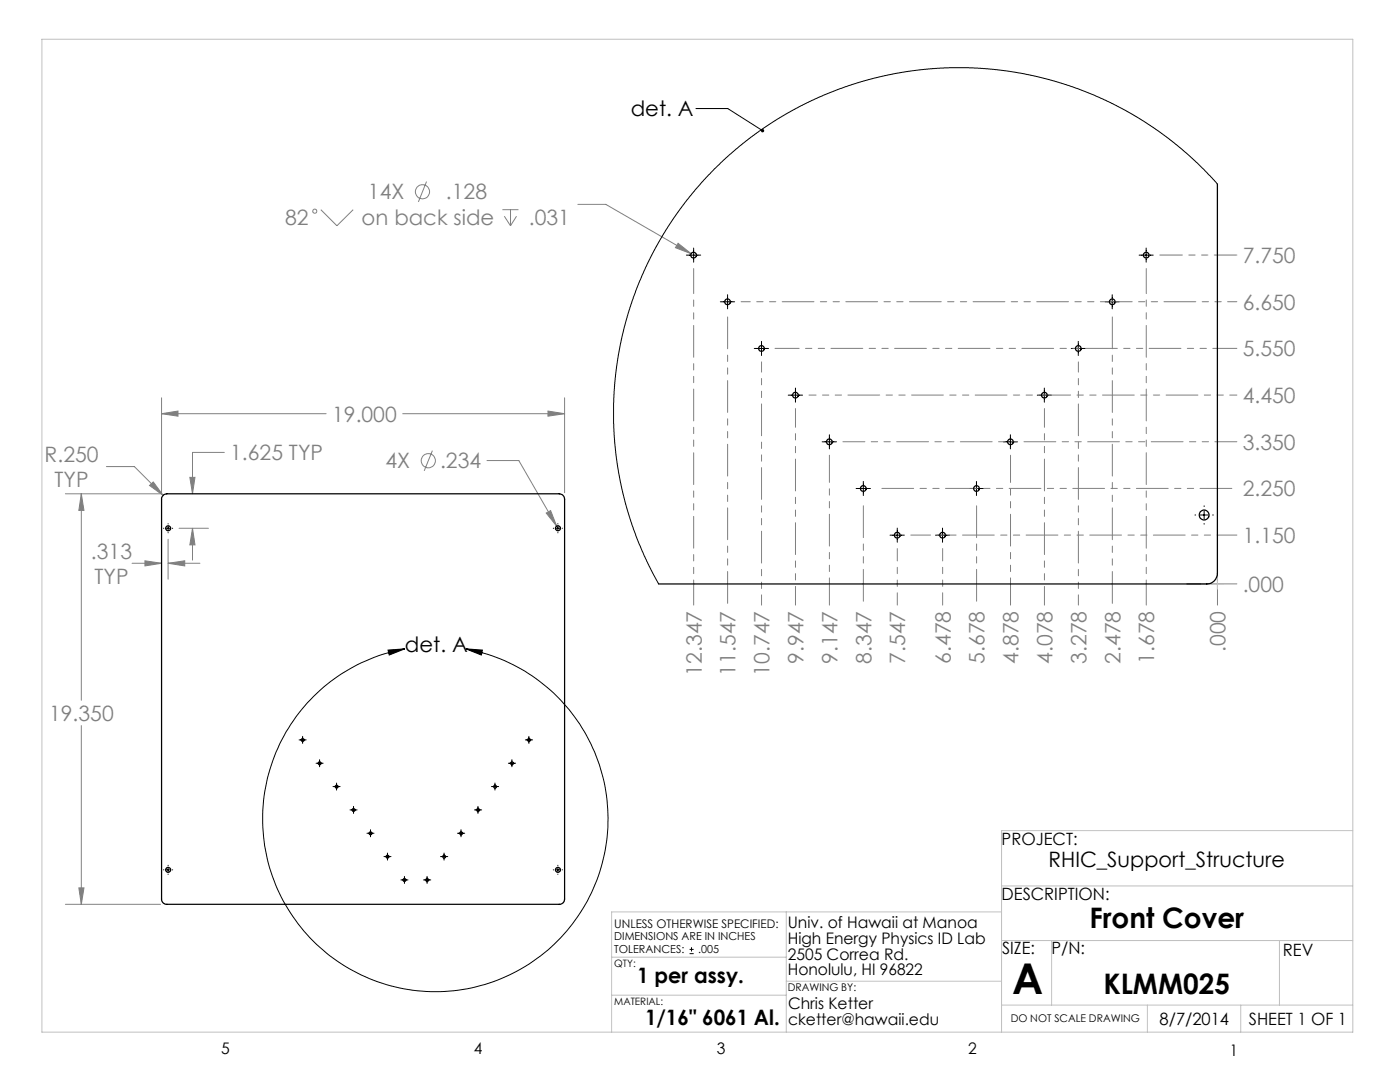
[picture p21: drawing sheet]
<svg xmlns="http://www.w3.org/2000/svg" width="279mm" height="216mm" viewBox="0 0 279 216" stroke-linecap="round" stroke-linejoin="round" font-family="sans-serif">
<defs><g id="words">
<text font-size="8.5" x="202" y="198.3">A</text>
<g font-size="5.6">
<text x="217.4" y="185.1">Front Cover</text>
<text x="220.2" y="198.4">KLMM025</text>
</g>
<g font-size="4.2">
<text x="125.9" y="23.2">det. A</text>
<text x="80.8" y="130.2">det. A</text>
<text x="209.3" y="173.1">RHIC_Support_Structure</text>
<text x="127.2" y="196.2">1 per assy.</text>
<text x="128.7" y="204.5">1/16&quot; 6061 Al.</text>
</g>
<g font-size="4.2" fill="#808080">
<text x="73.4" y="39.8">14X</text>
<text x="89" y="39.8">.128</text>
<text x="56.9" y="44.9">82</text>
<text x="72.2" y="44.9">on back side</text>
<text x="105.5" y="44.9">.031</text>
<text x="248" y="52.5">7.750</text>
<text x="248" y="61.8">6.650</text>
<text x="248" y="71.1">5.550</text>
<text x="248" y="80.4">4.450</text>
<text x="66.3" y="84.1">19.000</text>
<text x="248" y="89.7">3.350</text>
<text x="8.9" y="92.2">R.250</text>
<text x="45.9" y="91.9">1.625 TYP</text>
<text x="76.9" y="93.5">4X</text>
<text x="87.8" y="93.5">.234</text>
<text x="10.9" y="97.2">TYP</text>
<text x="248" y="99.1">2.250</text>
<text x="18.2" y="111.5">.313</text>
<text x="248" y="108.4">1.150</text>
<text x="18.9" y="116.5">TYP</text>
<text x="248" y="118.1">.000</text>
<text x="244.6" y="130.1" transform="rotate(-90 244.6 130.1)">.000</text>
<text x="140" y="134.8" transform="rotate(-90 140 134.8)">12.347</text>
<text x="146.8" y="134.8" transform="rotate(-90 146.8 134.8)">11.547</text>
<text x="153.6" y="134.8" transform="rotate(-90 153.6 134.8)">10.747</text>
<text x="160.4" y="132.5" transform="rotate(-90 160.4 132.5)">9.947</text>
<text x="167.1" y="132.5" transform="rotate(-90 167.1 132.5)">9.147</text>
<text x="173.9" y="132.5" transform="rotate(-90 173.9 132.5)">8.347</text>
<text x="180.7" y="132.5" transform="rotate(-90 180.7 132.5)">7.547</text>
<text x="189.7" y="132.5" transform="rotate(-90 189.7 132.5)">6.478</text>
<text x="196.5" y="132.5" transform="rotate(-90 196.5 132.5)">5.678</text>
<text x="203.3" y="132.5" transform="rotate(-90 203.3 132.5)">4.878</text>
<text x="210" y="132.5" transform="rotate(-90 210 132.5)">4.078</text>
<text x="216.8" y="132.5" transform="rotate(-90 216.8 132.5)">3.278</text>
<text x="223.6" y="132.5" transform="rotate(-90 223.6 132.5)">2.478</text>
<text x="230.4" y="132.5" transform="rotate(-90 230.4 132.5)">1.678</text>
<text x="9.8" y="143.8">19.350</text>
</g>
<g font-size="3.4">
<text x="199.9" y="168.5">PROJECT:</text>
<text x="199.9" y="179.6">DESCRIPTION:</text>
<text x="200" y="190.5">SIZE:</text>
<text x="209.9" y="190.5">P/N:</text>
<text x="256" y="190.8">REV</text>
<text x="231.4" y="204.5">8/7/2014</text>
<text x="249.2" y="204.5">SHEET 1 OF 1</text>
</g>
<g font-size="3.2">
<text x="157.2" y="185.1">Univ. of Hawaii at Manoa</text>
<text x="157.2" y="188.3">High Energy Physics ID Lab</text>
<text x="157.2" y="191.5">2505 Correa Rd.</text>
<text x="157.2" y="194.6">Honolulu, HI 96822</text>
<text x="157.3" y="201.4">Chris Ketter</text>
<text x="157.3" y="204.6">cketter@hawaii.edu</text>
<text x="44.2" y="210.4">5</text>
<text x="94.6" y="210.3">4</text>
<text x="143.1" y="210.4">3</text>
<text x="193.2" y="210.3">2</text>
<text x="245.4" y="210.6">1</text>
</g>
<text font-size="2.4" x="122.6" y="185.1">UNLESS OTHERWISE SPECIFIED:</text>
<g font-size="2.2">
<text x="122.6" y="187.6">DIMENSIONS ARE IN INCHES</text>
<text x="122.6" y="190.3">TOLERANCES:</text>
<text x="139.4" y="190.3">.005</text>
</g>
<g font-size="2.1">
<text x="157.2" y="197.8">DRAWING BY:</text>
<text x="201.7" y="204">DO NOT SCALE DRAWING</text>
</g>
<g font-size="2">
<text x="122.6" y="192.9">QTY:</text>
<text x="122.6" y="200.5">MATERIAL:</text>
</g>
</g></defs>
<g fill="none" stroke="#808080" stroke-width=".2">
<path d="M85.1 36.2l-1.6 4.1M64 41.8l3.2 3.2 3.3-3.2M100.3 41.8h3.2M100.6 43.1l1.3 1.9M101.9 41.8v3.2M103.1 43.1l-1.2 1.9M115.3 40.8h5.6l17 9.8M135.3 48.5l2.6 2.1-3.1-1.2zM32.2 79.4v18.9M112.7 79.4v18.9M13.1 98.5h18.9M16.2 98.5l.6 3.3h-1.1z"/>
<path d="M16.2 98.5v41.2M21.2 93.1h5.6l5.8 5.7M29.8 96.9l.8-.7 2 2.6zM32.2 82.5l3.3-.5v1zM32.2 82.6h32.9M37.9 95.2h1l-.5 3.3zM44.8 90.3h-6.4v8.2M80.4 82.6h32.3M86.3 89.9l-1.6 4M97.2 91.9h6.3l7.6 13.1M109.4 82l3.3 .5-3.3 .5zM26.4 112.4h5.8"/>
<path d="M28.9 111.9l3.3 .5-3.3 .5zM33.5 112.4l3.4-.5v1zM33.5 107.6v8M33.5 112.4h6.4M35.7 105.4h5.9M38.4 105.4l.5 3.3h-1zM38.4 105.4v6.4M109 102.4l.9-.5 1.2 3.1zM16.2 144.8v35.6M15.7 177.2h1.1l-.6 3.2zM13.1 180.4h18.9"/>
<circle cx="84.3" cy="38.3" r="1.42"/>
<circle cx="62.8" cy="42.1" r=".41"/>
<circle cx="85.5" cy="91.9" r="1.42"/>
</g>
<g fill="none" stroke="#000" stroke-width=".2">
<path d="M138.9 21.7h6.3l7 4.4M137 50.9h2.8M138.4 49.5v2.8M145.2 58.8v2.8M222 58.8v2.8M227.3 50.9h2.9M228.7 49.5v2.8M143.8 60.2h2.8M150.5 69.5h2.9M152 68.1v2.8M157.3 78.8h2.9M158.7 77.4v2.9"/>
<path d="M207 78.8h2.8M208.4 77.4v2.9M213.8 69.5h2.8M215.2 68.1v2.8M220.6 60.2h2.8M164.1 88.2h2.8M165.5 86.7v2.9M170.9 97.5h2.8M172.3 96.1v2.8M193.5 97.5h2.8M194.9 96.1v2.8M200.2 88.2h2.9"/>
<path d="M201.6 86.7v2.9M32.6 105.4h.1M33.1 105.4h.9M33.5 104.5v.1M33.5 105v.8M33.5 106.3h.1M34.4 105.4h.1M110.4 105.4h.1M110.9 105.4h.9M111.3 104.5v.1M111.3 105v.8M111.3 106.3h.1"/>
<path d="M112.2 105.4h.1M177.6 106.8h2.9M179.1 105.4v2.8M186.7 106.8h2.8M188.1 105.4v2.8M238.5 102.8h.1M239.5 102.8h1.7M240.3 100.9v.2M240.3 101.9v1.7M240.3 104.5v.1M242 102.8h.1M77.4 129.7l3.4-.2-3.1 1.2z"/>
<path d="M80.8 129.5a34.5 34.5 0 0 0-22.7 52.9 34.5 34.5 0 0 0 57.6 0 34.5 34.5 0 0 0-22.7-52.9M93 129.5l3.3 .2-.2 1zM59.7 147.6h1.4M60.4 146.9v1.4M63.1 152.3h1.4M63.8 151.6v1.4M66.5 157h1.4M67.2 156.2v1.5M98.1 157h1.4M98.8 156.2v1.5M101.5 152.3h1.4M102.2 151.6v1.4"/>
<path d="M104.8 147.6h1.5M105.6 146.9v1.4M32.6 173.6h.1M33.1 173.6h.9M33.5 172.6v.1M33.5 173.1v.9M33.5 174.4v.1M34.4 173.6h.1M69.8 161.6h1.5M70.6 160.9v1.4M73.2 166.3h1.4M73.9 165.6v1.4"/>
<path d="M76.6 170.9h1.4M77.3 170.2v1.4M80 175.6h1.4M80.7 174.9v1.4M84.5 175.6h1.5M85.2 174.9v1.4M87.9 170.9h1.5M88.6 170.2v1.4M91.3 166.3h1.4M92 165.6v1.4M94.7 161.6h1.4M95.4 160.9v1.4"/>
<path d="M110.4 173.6h.1M110.9 173.6h.9M111.3 172.6v.1M111.3 173.1v.9M111.3 174.4v.1M112.2 173.6h.1M137.6 190.3h.8M137.6 189.4h.8M138 189v.9"/>
</g>
<path d="M236.8 116.5h2.8M241.8 116.5h5M241.8 116.5h-5M243 115.7v5M243 115.7v-5M243 110.7v2.4" fill="none" stroke="#808080" stroke-width=".2" stroke-dasharray="6.3 1.3 1.3 1.3 1.3 1.3"/>
<path d="M231.5 50.9h15.3" fill="none" stroke="#808080" stroke-width=".2" stroke-dasharray="6.3 1.3 1.3 1.3 1.3 1.3" stroke-dashoffset="1.8"/>
<path d="M147.9 60.2h98.9" fill="none" stroke="#808080" stroke-width=".2" stroke-dasharray="6.3 1.3 1.3 1.3 1.3 1.3" stroke-dashoffset="4.5"/>
<path d="M154.7 69.5h92.1" fill="none" stroke="#808080" stroke-width=".2" stroke-dasharray="6.3 1.3 1.3 1.3 1.3 1.3" stroke-dashoffset="1.5"/>
<path d="M161.4 78.8h85.4" fill="none" stroke="#808080" stroke-width=".2" stroke-dasharray="6.3 1.3 1.3 1.3 1.3 1.3" stroke-dashoffset="4.9"/>
<path d="M168.2 88.1h78.6" fill="none" stroke="#808080" stroke-width=".2" stroke-dasharray="6.3 1.3 1.3 1.3 1.3 1.3" stroke-dashoffset="2"/>
<path d="M175 97.5h71.8" fill="none" stroke="#808080" stroke-width=".2" stroke-dasharray="6.3 1.3 1.3 1.3 1.3 1.3" stroke-dashoffset="-1"/>
<path d="M181.8 106.8h65" fill="none" stroke="#808080" stroke-width=".2" stroke-dasharray="6.3 1.3 1.3 1.3 1.3 1.3" stroke-dashoffset="2.4"/>
<path d="M138.4 53.6v67.1M228.8 53.6v67.1" fill="none" stroke="#808080" stroke-width=".2" stroke-dasharray="6.3 1.3 1.3 1.3 1.3 1.3" stroke-dashoffset="1.3"/>
<path d="M145.2 62.9v57.8M222 62.9v57.8" fill="none" stroke="#808080" stroke-width=".2" stroke-dasharray="6.3 1.3 1.3 1.3 1.3 1.3" stroke-dashoffset="-.3"/>
<path d="M152 72.2v48.5M215.2 72.2v48.5" fill="none" stroke="#808080" stroke-width=".2" stroke-dasharray="6.3 1.3 1.3 1.3 1.3 1.3" stroke-dashoffset="4.3"/>
<path d="M158.8 81.5v39.2M208.4 81.5v39.2" fill="none" stroke="#808080" stroke-width=".2" stroke-dasharray="6.3 1.3 1.3 1.3 1.3 1.3" stroke-dashoffset="2.6"/>
<path d="M165.5 90.8v29.9M201.7 90.8v29.9" fill="none" stroke="#808080" stroke-width=".2" stroke-dasharray="6.3 1.3 1.3 1.3 1.3 1.3" stroke-dashoffset=".9"/>
<path d="M172.3 100.2v20.5M194.9 100.2v20.5" fill="none" stroke="#808080" stroke-width=".2" stroke-dasharray="6.3 1.3 1.3 1.3 1.3 1.3" stroke-dashoffset="-.8"/>
<path d="M179.1 109.5v11.2M188.1 109.5v11.2" fill="none" stroke="#808080" stroke-width=".2" stroke-dasharray="6.3 1.3 1.3 1.3 1.3 1.3" stroke-dashoffset="3.9"/>
<g fill="none" stroke="#c0c0c0" stroke-width=".2">
<path d="M8.4 7.8h261.6v198.2h-261.6zM241.3 116.5h2.7M243 114.8v2.8M199.9 176.8h70.1M270 165.7h-70.1v40.3M122.1 198.6h34.8M122.1 191h34.8M156.9 182v24M156.9 195.8h43M199.9 182h-77.8v24M199.9 187.7h70.1M209.9 187.7v12.9"/>
<path d="M255.3 187.7v12.9M199.9 200.6h70.1M229 200.6v5.4M247.6 200.6v5.4"/>
</g>
<path d="M77.4 129.7l3.4-.2-3.1 1.2zM93 129.5l3.3 .2-.2 1zM151.9 25.9l-.1 .1a.34 .34 0 0 0 .2 .4 .34 .34 0 0 0 .5-.2l-.3-.1 .3 .1v-.1a.34 .34 0 0 0-.2-.3 .34 .34 0 0 0-.4 .1z" fill="#000"/>
<path d="M32.2 82.5l3.3-.5v1zM109.4 82l3.3 .5-3.3 .5zM16.2 98.5l.6 3.3h-1.1zM15.7 177.2h1.1l-.6 3.2zM38.4 105.4l.5 3.3h-1zM37.9 95.2h1l-.5 3.3zM33.5 112.4l3.4-.5v1zM28.9 111.9l3.3 .5-3.3 .5zM109 102.4l2.1 2.6-1.2-3.1zM29.8 96.9l2.8 1.9-2-2.6zM135.3 48.5l-.5 .9 3.1 1.2z" fill="#808080"/>
<g fill="none" stroke="#000" stroke-width=".25">
<path d="M243 36.7v77.7a2.11 2.11 0 0 1-2.2 2.1h-109.4M32.6 98.8l.7-.3h78.3a1.09 1.09 0 0 1 1.1 1.1v79.8a1.02 1.02 0 0 1-1.1 1h-78.3a1.02 1.02 0 0 1-1.1-1v-80z"/>
<circle cx="138.4" cy="50.9" r=".57"/>
<circle cx="228.7" cy="50.9" r=".57"/>
<circle cx="145.2" cy="60.2" r=".57"/>
<circle cx="152" cy="69.5" r=".57"/>
<circle cx="158.7" cy="78.8" r=".57"/>
<circle cx="208.4" cy="78.8" r=".57"/>
<circle cx="215.2" cy="69.5" r=".57"/>
<circle cx="222" cy="60.2" r=".57"/>
<circle cx="165.5" cy="88.2" r=".57"/>
<circle cx="172.3" cy="97.5" r=".57"/>
<circle cx="194.9" cy="97.5" r=".57"/>
<circle cx="201.6" cy="88.2" r=".57"/>
<circle cx="33.6" cy="105.4" r=".49"/>
<circle cx="111.3" cy="105.4" r=".49"/>
<circle cx="179.1" cy="106.8" r=".57"/>
<circle cx="188.1" cy="106.8" r=".57"/>
<circle cx="240.3" cy="102.8" r="1"/>
<circle cx="60.4" cy="147.7" r=".28"/>
<circle cx="63.8" cy="152.3" r=".28"/>
<circle cx="67.2" cy="157" r=".28"/>
<circle cx="98.8" cy="157" r=".29"/>
<circle cx="102.2" cy="152.3" r=".29"/>
<circle cx="105.6" cy="147.6" r=".29"/>
<circle cx="33.6" cy="173.6" r=".49"/>
<circle cx="70.6" cy="161.6" r=".28"/>
<circle cx="73.9" cy="166.3" r=".28"/>
<circle cx="77.3" cy="170.9" r=".28"/>
<circle cx="80.7" cy="175.6" r=".28"/>
<circle cx="85.3" cy="175.6" r=".29"/>
<circle cx="88.6" cy="170.9" r=".29"/>
<circle cx="92" cy="166.3" r=".29"/>
<circle cx="95.4" cy="161.6" r=".29"/>
<circle cx="111.3" cy="173.6" r=".49"/>
</g>
<path d="M243 36.7l-4.2-4.3-4.6-4-5.8-4.2-5.2-2.9-5.1-2.4-4.1-1.6-3.6-1.1-6.2-1.5-5.3-.8-5.5-.4-6.4 .1-6.1 .7-6.3 1.3-5.8 1.7-6.2 2.5-5.8 3-5.4 3.4-5.7 4.6-4.4 4.2-4.2 4.9-3.1 4.3-3.2 5.3-3.1 6.5-2.2 6-1.5 5.7-1.2 7.1-.4 5.6 .2 6.4 .6 5.9 1.3 6.5 1.9 6.4 2.2 5.3 2.8 5.6" fill="none" stroke="#000" stroke-width=".2"/>
<use href="#words"/>
</svg>
